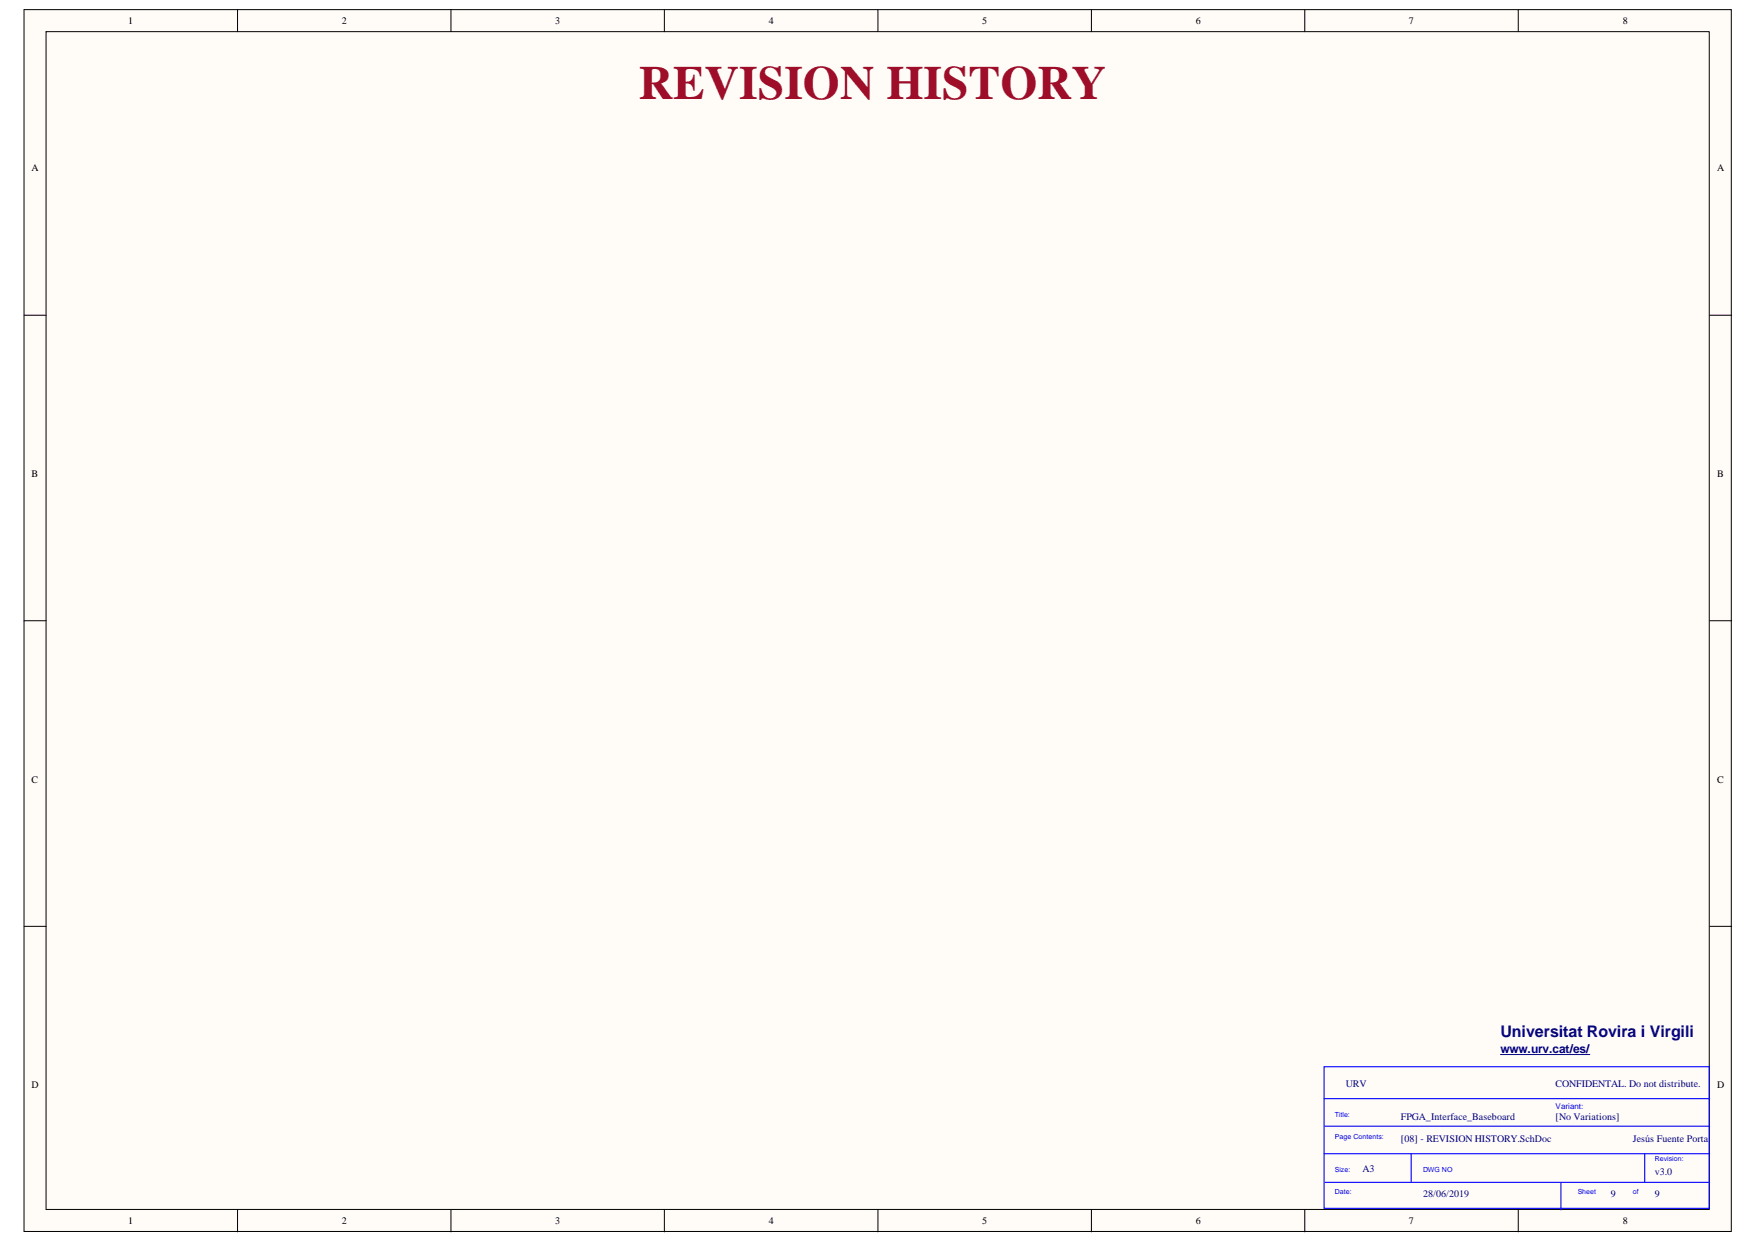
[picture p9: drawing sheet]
<svg xmlns="http://www.w3.org/2000/svg" width="297mm" height="210mm" viewBox="0 0 297 210" stroke-linecap="round" stroke-linejoin="round" font-family="sans-serif">
<defs><g id="words">
<text font-size="8" fill="#9e0e29" x="107.9" y="16.7">REVISION HISTORY</text>
<text font-size="2.7" fill="#000080" x="253.5" y="175.1">Universitat Rovira i Virgili</text>
<text font-size="2" fill="#000080" x="253.5" y="177.9">www.urv.cat/es/</text>
<g font-size="1.7">
<text x="21.7" y="4.1">1</text>
<text x="57.8" y="4.1">2</text>
<text x="93.8" y="4.1">3</text>
<text x="129.9" y="4.1">4</text>
<text x="165.9" y="4.1">5</text>
<text x="202" y="4.1">6</text>
<text x="238.1" y="4.1">7</text>
<text x="274.2" y="4.1">8</text>
<text x="5.3" y="28.9">A</text>
<text x="290.2" y="28.9">A</text>
<text x="5.3" y="80.5">B</text>
<text x="290.2" y="80.5">B</text>
<text x="5.3" y="132.2">C</text>
<text x="290.2" y="132.2">C</text>
<text x="5.3" y="183.7">D</text>
<text x="290.2" y="183.7">D</text>
<text x="21.7" y="206.8">1</text>
<text x="57.8" y="206.8">2</text>
<text x="93.8" y="206.8">3</text>
<text x="129.9" y="206.8">4</text>
<text x="165.9" y="206.8">5</text>
<text x="202" y="206.8">6</text>
<text x="238.1" y="206.8">7</text>
<text x="274.2" y="206.8">8</text>
</g>
<g font-size="1.7" fill="#000080">
<text x="227.4" y="183.5">URV</text>
<text x="262.8" y="183.5">CONFIDENTAL. Do not distribute.</text>
<text x="236.7" y="189.1">FPGA_Interface_Baseboard</text>
<text x="262.8" y="189.1">[No Variations]</text>
<text x="230.2" y="198">A3</text>
<text x="236.7" y="192.8">[08] - REVISION HISTORY.SchDoc</text>
<text x="275.9" y="192.8">Jesús Fuente Porta</text>
<text x="240.4" y="202.1">28/06/2019</text>
<text x="272.2" y="202.1">9</text>
<text x="279.6" y="198.4">v3.0</text>
<text x="279.6" y="202.1">9</text>
</g>
<text font-size="1.4" fill="#00f" x="262.8" y="187.3">Variant:</text>
<g font-size="1.2" fill="#00f">
<text x="225.6" y="188.6">Title:</text>
<text x="225.6" y="197.9">Size:</text>
<text x="225.6" y="192.3">Page Contents:</text>
<text x="240.4" y="197.9">DWG NO</text>
<text x="279.6" y="196">Revision:</text>
<text x="225.6" y="201.6">Date:</text>
<text x="266.6" y="201.6">Sheet</text>
<text x="275.9" y="201.6">of</text>
</g>
</g></defs>
<g fill="#fffcf8" stroke="#000" stroke-width=".17">
<path d="M4.1 1.6h288.4v206.4h-288.4z"/>
<path d="M7.8 5.3h281v198.9h-281z"/>
</g>
<g fill="none" stroke="#000" stroke-width=".17">
<path d="M40.1 1.6v3.7M76.2 1.6v3.7M112.3 1.6v3.7M148.3 1.6v3.7M184.4 1.6v3.7M220.5 1.6v3.7M256.5 1.6v3.7M4.1 53.2h3.7M288.9 53.2h3.7M4.1 104.8h3.7M288.9 104.8h3.7M4.1 156.4h3.7"/>
<path d="M288.9 156.4h3.7M40.1 204.3v3.7M76.2 204.3v3.7M112.3 204.3v3.7M148.3 204.3v3.7M184.4 204.3v3.7M220.5 204.3v3.7M256.5 204.3v3.7"/>
</g>
<path d="M223.7 180.1h65.1v24h-65.1zM223.7 185.5h65.2M223.7 194.8h65.2M223.9 199.7h65M223.9 190.2h65M238.4 194.8v4.9M263.7 199.7v4.6M277.9 194.8v4.9" fill="none" stroke="#00f" stroke-width=".19"/>
<path d="M253.5 178.1h15.1" fill="none" stroke="#000080" stroke-width=".17"/>
<use href="#words"/>
</svg>
